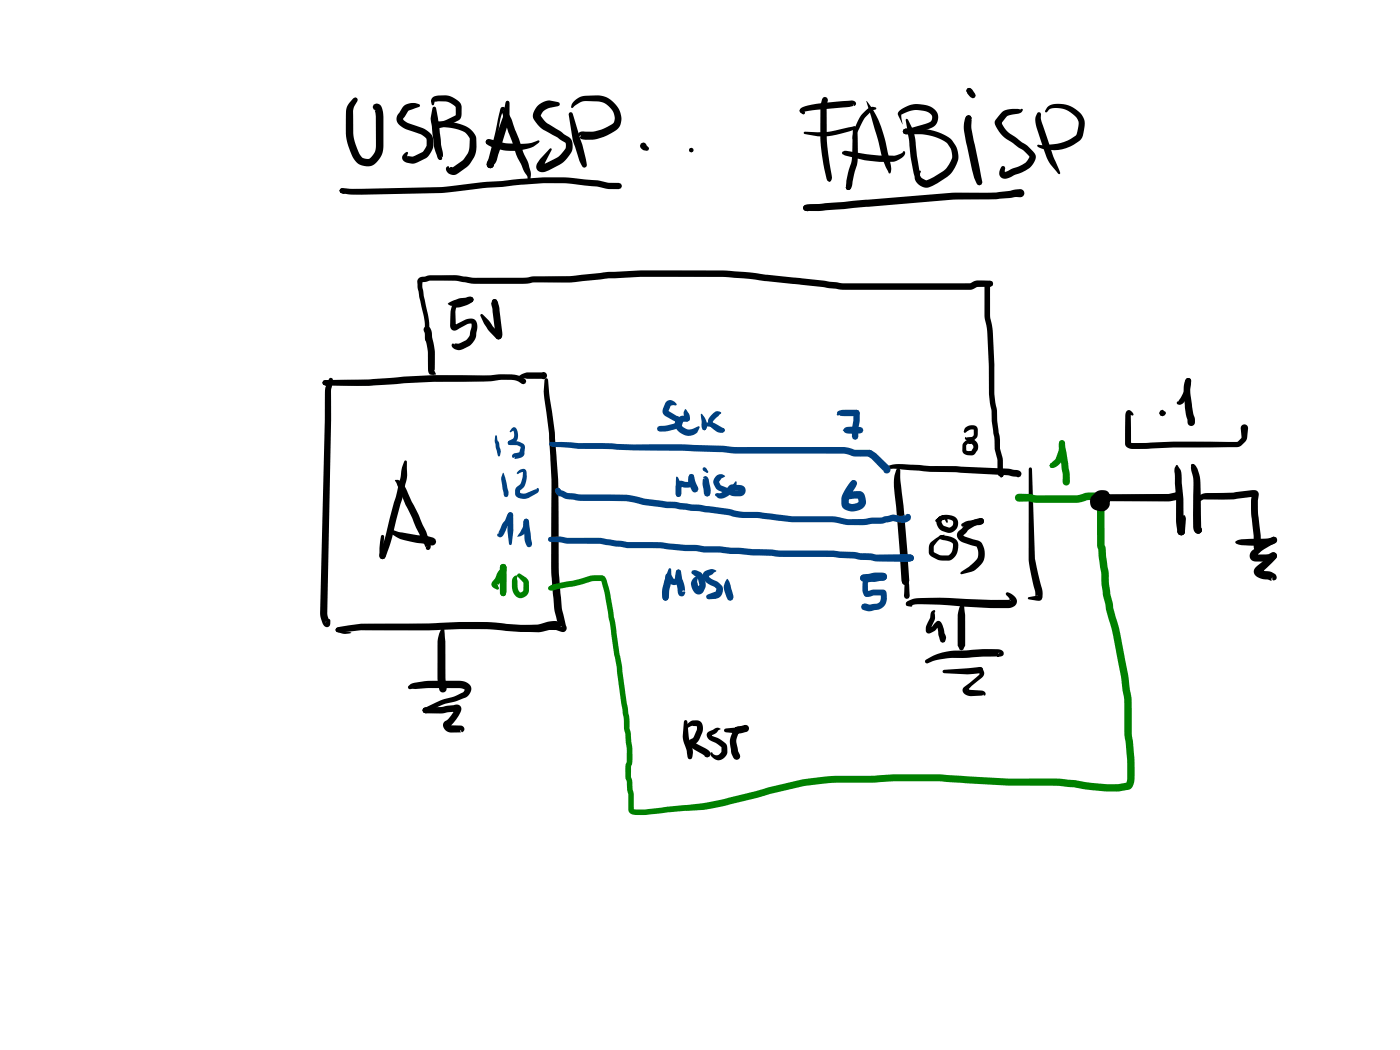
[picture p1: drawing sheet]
<svg xmlns="http://www.w3.org/2000/svg" width="285mm" height="214mm" viewBox="0 0 285 214" stroke-linecap="round" stroke-linejoin="round" font-family="sans-serif">
<g fill="#000">
<path d="M90.9 38.2l.2-.2 .1 .2-.1 .1z" fill-rule="evenodd"/>
<path d="M140.4 30.2l.4-.1 .3 .5-.3 .4-.4-.1-.1-.3z" fill-rule="evenodd"/>
<path d="M203.8 96.1l.4 .2 .2 .4-.2 .4-.4 .1-.2-.2v-.7z" fill-rule="evenodd"/>
<path d="M203.4 96.4l.4-.3 .4 .2 .2 .4-.2 .4-.4 .1-.4-.3z" fill-rule="evenodd"/>
<circle cx="140.8" cy="30.6" r=".47"/>
<circle cx="203.6" cy="96.7" r=".35"/>
</g>
<g fill="#000">
<path d="M197 18l.3-.1 .4 .2 .2 .8-.1 .3a.75 .75 0 0 1-.8-.3 .75 .75 0 0 1 0-.9zM196.9 18.1l.4-.2 .4 .2 .8 1 .2 .3-.2 .5-.4 .1a2.25 2.25 0 0 1-1.2-1.2l.1 .1-.2-.4zM69.2 38.5l.5-.2 3.9 .1 16.2-.3 8.4-1 12.3-1a56.2 56.2 0 0 1 10.1 .6l1.3 .1a9.9 9.9 0 0 0 4.1 .4l.4 .2 .2 .5-.2 .4-.4 .2a10.4 10.4 0 0 1-4.3-.5l-1.2-.1a46.5 46.5 0 0 0-9.9-.6l-12.2 1-8.5 1-18.3 .3-2.3-.4-.2-.4zM69.3 38.5l.3-.1 .6 .2 .2 .4-.1 .4-.3 .1-.7-.3-.2-.4zM71.9 20l.4-.2 .4 .2 .1 .3-.8 1.8-.1 2.3a11.1 11.1 0 0 0 1.7 7.6 1.94 1.94 0 0 0 1.6 .3 3.2 3.2 0 0 0 1.3-3v-5.6l-.3-1.3 .3 .1-.4-.2-.2-.5 .2-.5 .5-.2a1.18 1.18 0 0 1 1.2 1l.3 1.6v4.8a4.8 4.8 0 0 1-2.5 5.3 3.3 3.3 0 0 1-4-2.4 12.8 12.8 0 0 1-1.2-7v-.9a3.4 3.4 0 0 1 .8-2.6zM82.2 21.6l.5-.3a3.3 3.3 0 0 1 2.7 0v.4l-2.2 .8-1.1 1.8 .9 .7 3.4 1.3a2.9 2.9 0 0 1 1.8 3.4 4.5 4.5 0 0 1-1.3 2.4l-2.4 1.2-1.6-.2a1.08 1.08 0 0 1-1-1.1 1.08 1.08 0 0 1 1.1-1l-.1 1v-.2l1.2 .1 2-1 .8-1.2-.1-1.3-.3-.5-.8-.6-2.4-.8a2.91 2.91 0 0 1-2.6-2.4l.3-.7zM88 19.9l1-.4 1.6-.1a3.7 3.7 0 0 1 3.4 2.3v1.7a1.28 1.28 0 0 1-.9 1.2 10.3 10.3 0 0 1-4 1.5l-.8-.2-.2-.5 .1-.4 .5-.2 .5 .3-.2-.2h.3a11.3 11.3 0 0 0 3.5-1.4v-1.6l-.5-.5-1.2-.7-1.8-.1-.8 .1-.2 .7-.2 .1-.1-.1-.2-.7zM88.2 25l.2-.2a10.4 10.4 0 0 1 7.6 1.7l.7 .9 .3 .7a6.2 6.2 0 0 1-1.3 5.2l-.5 .6-1.9 1.4a1.5 1.5 0 0 1-1.6 .2 1.5 1.5 0 0 1-.9-1.3l.4-.4 .2 .1 .1 .3 .3-.2 .5 .1h-.1l2.2-1.7 1.1-1.7 .2-2.4a3.2 3.2 0 0 0-2.4-1.9 12.7 12.7 0 0 0-4.4-.5l-.7-.1-.1-.4zM88.1 21.8l.3-.1 .3 .1 .1 .3 .6 3.4 .4 4.1a3.7 3.7 0 0 1 .3 2.4l-.2-.1 .1 .3a.56 .56 0 0 1-.7 .3 .56 .56 0 0 1-.3-.7l-.1-.2a10.1 10.1 0 0 1-.8-4l-.4-3.5zM89.4 31.9l.3-.1-.2 .1 .4 .1 .1 .2-.1 .3-.2 .1-.3-.1-.1-.3zM102 21.9a.79 .79 0 0 1 1.2 .6l.9 1.7 1.6 4.1a20 20 0 0 0 1.8 4.9l.1 .3a5 5 0 0 1 .4 3.2l-.1 .2h-.3l-.2-1-.7-.9-.5-1.3a15.7 15.7 0 0 1-1.9-4.9l-.8-1.9-1.4-4.3 .5-.1a2.02 2.02 0 0 0-.7 1.5l-1.3 9.4a.74 .74 0 0 1-.8 .8 .74 .74 0 0 1-.6-1zM99 28.5l.6-.2a17.1 17.1 0 0 0 8.7 .8l1.3-.5 .3 .2-.2 .2a7.5 7.5 0 0 1-4.1 1.7 11.2 11.2 0 0 1-6.3-1.2l-.3-.2-.1-.4z"/>
<path d="M99 28.5l.4-.2 .5 .2-.1-.1 .4 .7a.74 .74 0 0 1-.7 .3 .74 .74 0 0 1-.6-.5zM103.1 20.6l.2-.1 .3 .1 .1 .3v3.3l-2.5 8.4-.6 .9a.73 .73 0 0 1-.8 .8 .89 .89 0 0 1-.7-.8l.1-.6 .5-.7 2.7-8.3-.1 .2zM109.6 21.4l1.1-.7 1-.2 2.2 .4 .1 .3-.1 .3-2 .5a2.35 2.35 0 0 0-1.8 1.6l-.1-.1 .2 .2a5.1 5.1 0 0 0 2.3 2.1l3.3 2.1a2.64 2.64 0 0 1 .1 3.7l-.9 1.1-.7 .6-3.2 1.7a1.25 1.25 0 0 1-1.5-.3 1.25 1.25 0 0 1-.2-1.4l.5-.9 2.2-2.2 .2 .3-1.7 3.5-.2-.5 2.8-1.3a5.7 5.7 0 0 0 1.9-2v-1.1l-2.4-1.5a9.2 9.2 0 0 1-3.3-2.2 2.11 2.11 0 0 1-.8-2.4l.5-1zM117 20.5a4.1 4.1 0 0 1 3.5-1 5.4 5.4 0 0 1 3.4 .5 4.6 4.6 0 0 1 2.3 5.7 4.7 4.7 0 0 1-2.6 1.9l-.7 .3a7.8 7.8 0 0 1-4.5 .4l-.4-.2 .2-.5-.2 .1a.5 .5 0 0 1-.3-.6 .5 .5 0 0 1 .6-.3h.1a8.5 8.5 0 0 0 6.2-1.5l.2-.2a2.43 2.43 0 0 0-.6-3.2l-.8-.7-.8-.4-2.8-.2a4.1 4.1 0 0 0-3.3 1.4l-.2-.1a1.5 1.5 0 0 1 .7-1.4zM115.9 23l.3-.2 .4 .4 2 6.3 .9 4-.2 .5-.3 .1-.5-.3-.5-1-1.4-4.3-.8-5.2zM130.5 29.2l.5-.2 .3 .1 .8 .9-.1 .6-.3 .1-.6-.1-.5-.3-.3-.6zM163 22.1l.9-.5a48.1 48.1 0 0 1 8.9-1.1h.6a.63 .63 0 0 1 .8 .3 .63 .63 0 0 1-.2 .8l-.3-.4-.1 .4-.7 .2-7.4 .6-1.9 .3-.4 .3-.3-.1-.1-.4zM162.9 22.2l.3-.1 .3 .1 .4 .8-.1 .2a.79 .79 0 0 1-1-.6zM163.7 26.9h2.8a18.5 18.5 0 0 0 6.2-1l.6-.1a.77 .77 0 0 1 .9 0 .77 .77 0 0 1 .4 .8l.1 4.8a10.3 10.3 0 0 1-.8 4.1l-.3 1.6a1.37 1.37 0 0 1-.9 1.6l-.3-.2-.2-.3 .4-2.9a11 11 0 0 0 .9-3.9l.1-4.8 .1-.3h.2a17.6 17.6 0 0 1-7.4 1.4l-2.7-.4-.2-.2zM167.6 19.9l.4-.2 .4 .2 .2 .4-.2 1a55.2 55.2 0 0 0 1 15v.1l-.2-.1v.6l-.3 .1-.5-.4a41.2 41.2 0 0 1-1.4-13.7 5.7 5.7 0 0 1 .6-3zM168.6 36.3l.1-.1v.1l.5-.1v.5l-.2 .2-.4-.1zM171.5 30.9l.8-.2 3.9 .7 2.9 .3h2.9l1.7-.6a.3 .3 0 0 1 .3-.3 .3 .3 0 0 1 .3 .2 1.29 1.29 0 0 1-.8 1.2l-1.6 .7-2.9 .1-1.7-.2-1.3-.2-3.9-.9-.6-.3-.1-.3z"/>
<path d="M172.8 35.8h.3l.1 .2v2.2l-.1 .3-.4 .2-.3-.2-.2-.3zM176.4 20.6a18.3 18.3 0 0 1 4 8.7l.7 3.1a4.4 4.4 0 0 1 .3 2.7l-.3 .2-.3-.4a19.3 19.3 0 0 1-2-6.4zM175.7 23.1l.5-.5a1.52 1.52 0 0 1 2.2-.5v.1l-.8 .3a8.4 8.4 0 0 0-2.9 4.3l-.7 1.6h-.4v-.2a10.4 10.4 0 0 1 2.1-5.1zM183.1 22.6a5.7 5.7 0 0 1 7.5 0 2.33 2.33 0 0 1-1.4 3.6l-4.4 1.1a.69 .69 0 0 1-.8-.2 .69 .69 0 0 1 0-.7l2.8-.7a5.9 5.9 0 0 0 2.7-1l.3-.8-.2-.6a5.4 5.4 0 0 0-6 0l-.1 .7 .3 1.3-.8-1.5a.8 .8 0 0 1 .1-1.2zM184 26.4a3.3 3.3 0 0 1 2.1-.2 11.4 11.4 0 0 1 7.6 2.2 4.8 4.8 0 0 1 0 6.8 12 12 0 0 1-4.5 2.9 2.37 2.37 0 0 1-2.9-2.2l.1-.4a1.22 1.22 0 0 1 1-.7l.1 .1a.97 .97 0 0 0 .6 1.6l.6 .2a14.8 14.8 0 0 0 3.8-2.2l.1-.2a3.8 3.8 0 0 0 1.3-2.3v-.2a3.8 3.8 0 0 0-3.1-3.8 14.3 14.3 0 0 0-6.4-.7l-.4-.1-.2-.4zM184.5 24.2h.1l.3 .1 .8 1.6a9.4 9.4 0 0 1 .8 3.5l.8 6.2-.1 .6a.92 .92 0 0 1-1.2-1l-.6-3.3-.3-3.2zM185.6 31.4h.2l.2 .1 .9 3.5 .4 .9-.1 .3-.3 .2-.3-.2-.2-.3 .1-.7-.9-3.6zM196.8 23.6l.4-.2a.7 .7 0 0 1 .6 .9 .7 .7 0 0 1-.9 .5l-.3-.7zM196.8 23.6l.4-.2 .4 .2 .2 .5-.2 .4 .2-.3a11.5 11.5 0 0 0 .7 5.3l1.5 7.6-.2 .5-.4 .1-.4-.1a5.5 5.5 0 0 1-1.1-3.1l-1.1-5.2a9.9 9.9 0 0 1-.4-5zM204.1 22.8l.5-.3 .8-.2 2.8-.1a.9 .9 0 0 1-.9 1l-2.1 .4-1.5 1.7 .2-.4a5.7 5.7 0 0 0 1.8 2.3l2.5 1.9a6.6 6.6 0 0 1 2.7 2.7 3.5 3.5 0 0 1-1.4 2.5l-1.4 .8-1.6 .6a2.47 2.47 0 0 1-2.6 .5 1.55 1.55 0 0 1 .3-2.4l.3 .1 .2 .3-.1 .7 .1 .3-.2-.2 1.4-.6a6.1 6.1 0 0 0 3.2-1.6l.5-.9-1.2-1.3-2-1.3a7.4 7.4 0 0 1-3.9-4.1v-.2a2.78 2.78 0 0 1 1.2-1.8zM211.3 22.9l.2-.1 .3 .2 .2 .4a3.6 3.6 0 0 0 .3 2.1l.4 1.2a59.8 59.8 0 0 0 3.2 8.5l-.3 .3-.2-.2-1.8-2.2a46.2 46.2 0 0 1-2.8-8.6l.1-.8zM213.3 21.8a5.2 5.2 0 0 1 6.3 .9 3.3 3.3 0 0 1 1.1 3.6 3.6 3.6 0 0 1-.6 2 8.5 8.5 0 0 1-5.5 2.3l-2.2-.3-.9-.3-.3-.3 .2-.2 1.1 .1a10.7 10.7 0 0 0 5.8-1.5l.9-.7 .4-1.8a2.33 2.33 0 0 0-1.3-2.5 4.4 4.4 0 0 0-4.7-.8l-.4 .5h-.4v-.2z"/>
<path d="M163.7 41.9l.7-.3 2.5-.1 27-2.3h3a36.7 36.7 0 0 0 9-.4l1-.2a1.58 1.58 0 0 1 1.4 .1 .83 .83 0 0 1 .2 1 .83 .83 0 0 1-.8 .5l-1-.1-.7 .2a82.2 82.2 0 0 1-10.8 .3l-21.4 1.7a54.9 54.9 0 0 1-9.5 .6l.2-.1-.4 .1-.4-.2-.2-.4zM163.7 41.9l.4-.1 .4 .2-.1-.1 .5 .4-.1 .6-.3 .1-.8-.3-.2-.3zM200.8 57.6l.8-.4 .4 .1 .2 .5-.1 .3-.6 .3 .1-.1v6.1l.5 3a130.3 130.3 0 0 1 .4 12.8l.1 1.7a10.5 10.5 0 0 1 .4 3.8l.4 2.7a7 7 0 0 1 .2 2.9l.6 2.4v2.7l-.2 .4-.4 .1-.4-.1-.1-.4-.1-3.1a9.6 9.6 0 0 1-.6-4.3l-.5-3.2a10.2 10.2 0 0 0-.4-3.7l-.1-1.9-.1-5.9-.3-6.8-.5-3-.1-6.3zM65.8 77.5l.4-.1 2.4-.1a99 99 0 0 0 13.6-.6 199.8 199.8 0 0 1 17.6-.3h.3a17.4 17.4 0 0 1 5.1 0l.8 .2a1.49 1.49 0 0 1 1.1 1l-.1 .5-.4 .1-1.4-.7-1.1-.2h-2l-3.6 .4a218.9 218.9 0 0 0-23.4 .9l-8.6-.1a.74 .74 0 0 1-.9-.6zM65.8 77.5l.4-.1 .4 .1 .5 1-.4 .2-.9-.4-.2-.4zM67.1 77l.3-.1 .3 .1 .1 .4-.4 2.3v5.8l-.8 39.4 .4 1.7a.47 .47 0 0 0-.7 .1l.4-.6h.5a1.01 1.01 0 0 1-.8 1.6 2.03 2.03 0 0 1-1.1-1.8l-.1-1.1 1-45.1 .1-.9zM85.3 56.6l.4-.2 1-.1a5 5 0 0 1 2.5-.3h3.8l3.6 .6 11-.1a12.5 12.5 0 0 1 4.2-.2 63.3 63.3 0 0 0 10.6-.7l1.3-.2 6.7-.3h17.4l4.9 .4 18.9 2.2h25.9l1.2-.6h1.3a2.89 2.89 0 0 1 2 .2l.2 .5a.96 .96 0 0 1-1.1 .6h-2.1l-1.5 .6h-26l-18.9-2.2-5.3-.4h-16.9l-6.5 .3-5.3 .5a29.4 29.4 0 0 1-6.8 .3 10.2 10.2 0 0 0-3.9 .2l-1.5 .1h-7a14.4 14.4 0 0 1-4.9-.3l-1.8-.3-2.8-.1a6 6 0 0 0-2.9 .2l-1 .1v-.1v1.2l.3 1.8 .7 3.1a16 16 0 0 1 .4 5.7l-.2 .1 .4 .3-.4 .2a.68 .68 0 0 1-.7-.9 20.2 20.2 0 0 0-.9-7.6l-.4-2a3.9 3.9 0 0 1 0-2.4zM86.4 66.6a.97 .97 0 0 1 1.5 .8l.3 2a16.6 16.6 0 0 1 .3 5.8l-.1 .2 .4 .7-.1 .1a1.11 1.11 0 0 1-1.4-.3l-.2-.7a17.4 17.4 0 0 0-.2-5.1l-.4-2.3-.3-.7zM91.3 61.7l2.1-.9 1.5-.2a.96 .96 0 0 1 1.5 .4l-.2 .4-.4 .2-.3-.1 .2 .1-1.9 .3a2.33 2.33 0 0 1-2.6 0zM92.3 62l.4-.3 2-.5 1.1-.7 .4 .1 .2 .6a4.8 4.8 0 0 1-3.5 1.4l-.2 .9 .1 2.8-.3-.1 2.3-1.1a1.55 1.55 0 0 1 2.2 .5 7 7 0 0 1-.1 3.1l-1 1.5-1.6 .9a1.52 1.52 0 0 1-2.3-.9l.2-.3 .3 .3 .2-.3h.8l1.5-.8 .7-.9 .3-2.3-.8 .1-1.7 .9a1.03 1.03 0 0 1-.9 .4 1.03 1.03 0 0 1-.9-.6v-3.3l.3-.9zM97.9 64h.4l1.4 1.4 .8 1.2 1.4 1.4-.4-.2 .5 .2 .2 .5-.2 .4-.5 .2-.4-.1-1.7-1.8-.9-1.3-.7-1.6zM100.4 61l.6 .1 .2 .3-.3 .5 .1-.2-.4 .3-.2-.1-.1-.5z"/>
<path d="M100.3 61l.4-.1a1.72 1.72 0 0 1 .9 1.6l.6 4.8a1.6 1.6 0 0 1-.4 1.7l-.3 .1-.5-.2-.1-.4 .3-.6-.3 .4-.9-6.6zM105.6 76.6a3.9 3.9 0 0 1 3.2-.8h1.5a.74 .74 0 0 1 1.1 .7 .74 .74 0 0 1-1.1 .6h-3l-1.6-.1-.2-.2zM111 77.1l.2-.1 .3 .1 .1 .3 .3 3.6a144.6 144.6 0 0 1 1.8 23.8v2.9a103.9 103.9 0 0 0 .7 15.9l.8 3.7a.84 .84 0 0 1 0 1.1 .84 .84 0 0 1-1 .2l-1.3-.4-.1-.3 .2-.2 1.4-.1a.45 .45 0 0 0-.4 .2 .45 .45 0 0 0 0 .5l-.3-.5-.8-3.5-.3-3.4-.4-4.2v-9a168.7 168.7 0 0 0-.4-19.5l-.8-5.7a14.6 14.6 0 0 1-.1-5.1zM80.4 97.8a1.44 1.44 0 0 1 1.9 1l2.9 6 2 4.6a2.43 2.43 0 0 1 .3 2.4l-.4 .2-.3-.1-.1-.3 .3-.4-.4 .2-.8-1.4zM82.4 93.8h.4l.1 .2v2a20.3 20.3 0 0 1-1.4 6.6l-.8 3.3a41 41 0 0 1-2.1 7.4l-.3 .4-.4 .2-.5-.2-.2-.7 .4-1.1a34.5 34.5 0 0 0 1.7-6.3l1.3-4.5 .9-3.8 .4-2.2zM180.6 95l.2-.1a10.7 10.7 0 0 1 5.1-.3l3.5 .3h5.2l10.7 .5 1.8 .3a.94 .94 0 0 1 .9 .8l-.2 .5-.5 .2-2.1-.4-10.6-.7h-5.3l-7.2-.7-1.3 .1-.2-.1zM182.6 95.5l.3-.1 .3 .1 .1 .3v1.9l.7 5.3 1.1 15.2a.79 .79 0 0 1-.7 .9 .79 .79 0 0 1-.8-.8l-.3-5.1-1.1-12.2a9.7 9.7 0 0 1 .4-5.5zM209.6 95.3l.2-.1 .3 .3 .6 18.4 1.4 5.7a3.9 3.9 0 0 1 0 2.5l-.7 .2-1.9-.3-.2-.2 .2-.2 1.8-.4-.3 .1-.2 .3v-1.2l-.8-3.3-.6-3zM77.7 109h.4l.1 .3a7 7 0 0 0 .3 3.8l-.1-.3 .1 .4-.1 .5-.5 .2a.59 .59 0 0 1-.6-.6v-1.7zM79.1 107.8l.3-.1 1.7 .6 3.8 .7 2.1 .1 1.2 .4 .4 .3 .2 .5a.82 .82 0 0 1-1 .7l-1.1-.3a20.3 20.3 0 0 1-5.7-1.2l-1.8-1.1-.2-.3zM184.3 116.4l.4 .1 .1 .2 .3 1.7-.3 .5-.5 .2a.72 .72 0 0 1-.7-.7zM184.5 117.6h.3l.3 1.4 .1 1.9a.8 .8 0 0 1-.6 1.1 1.02 1.02 0 0 1-.5-1.5l.1-1.5z"/>
<path d="M189.6 110.4l1.2-.9a2.12 2.12 0 0 1 1.5-.6l-1.3 1.2-.8 1-.1 1.3 1.4 .7h1.6l.4-.3 .4-.7 .1-1.4-.4-.3-1.2-.4a1.3 1.3 0 0 1-1.3-.6l.1-.3 .3-.1 .5 .1a3.3 3.3 0 0 1 2.9 1.1 3.1 3.1 0 0 1-1.4 3.9 4.5 4.5 0 0 1-4.1-1 2.11 2.11 0 0 1-.2-1.9zM190.5 105.8l1.1-.8 1.2-.2a2.37 2.37 0 0 1 2 .8 1.88 1.88 0 0 1-.1 2.1 1.88 1.88 0 0 1-1.9 .7 2.32 2.32 0 0 1-2.2-2.2 1.17 1.17 0 0 1 1-1.2 1.17 1.17 0 0 1 1.3 .7l.1 .6-.2 .2-.5-.7-.5 .1-.1 .3 .5 .9 1.2 .3a.94 .94 0 0 0 .7-1.2l-.4-.3-1.2-.3-1.9 .6-.2-.2zM195.8 106.7l1.1-.6 2.4-.4-.2 .2 .3-.3 .3-.1 .5 .2 .1 .4-.1 .4-.4 .3-2.1 .4h-1.7l-.2-.1zM195.2 108.1l.7-.5a6.6 6.6 0 0 1 3.4-2.1h.5l.4 .2 .1 .4-.1 .4-1.4 .4-1 .6-.7 .5-1.1 1.1 .1-.2 .4 .4 2.8 .8a3.3 3.3 0 0 1 1 3.9 4.5 4.5 0 0 1-2.5 2.4l-2 .5-.3-.2 2.8-2.2 .8-1.1a3.1 3.1 0 0 0-.3-2.2l-2.5-.7a1.51 1.51 0 0 1-1.1-2.4zM68.4 127.9l.9-.3 4.1-.6h3.9a185.5 185.5 0 0 0 16.3-.4l5.6 .1 7.3 .5a11.3 11.3 0 0 0 5.4-.7h.4a1.38 1.38 0 0 1 1.5 .5 .92 .92 0 0 1-.8 1.3 6 6 0 0 0-3 .4h-4a90.7 90.7 0 0 0-18.7-.4h-13.7l-4.6 .5-.5-.2-.2-.4zM68.5 127.9l.6-.1 .9 .7 1.5 .3a3.1 3.1 0 0 1-3.1-.3l-.1-.3zM83.1 139.7l.5-.4 .6-.3a47.9 47.9 0 0 1 10-.3 1.67 1.67 0 0 1 1.7 2.1l-.4 .7-.5 .4-2.3 .9a11.9 11.9 0 0 0-5.5 2.3l-.6 .1-.4-.1-.2-.5 .2-.4 .7-.3a18.5 18.5 0 0 1 5.7-2.1l1.7-.8 .3-.7v.1l-1-.3h-6.2l-4 .2-.2-.1zM90 127.7l.4 .1v.1l.3 3.6a60.3 60.3 0 0 0 .2 8.6 .79 .79 0 0 1-.8 .9 .79 .79 0 0 1-.7-1l-.3-1.9v-5.6a7.8 7.8 0 0 1 .9-4.8zM111.4 127l1.5-.5a.92 .92 0 0 1 1 .7 .92 .92 0 0 1-.8 1.1l-1.1-.1a.74 .74 0 0 1-.8-.7zM184.6 122.6a4.8 4.8 0 0 1 3-.8l5.5-.1 8.6 .4h3.6l.4-.1v.4a.96 .96 0 0 0-.6-1l-.3-.5 .1-.2a1.89 1.89 0 0 1 1.8 .9 1.43 1.43 0 0 1 0 1.6 1.43 1.43 0 0 1-1.4 .6h-.4a105.6 105.6 0 0 1-13.6-.7l-4.7-.1-1.4 .3 .1-.2-.4 .3-.3-.1-.2-.3zM184.6 122.7l.3-.2 .2 .1 .7 .7-.1 .2-1.1-.2-.2-.3zM188.4 134.5a12.6 12.6 0 0 1 8.3-2.1l3.4-.2h3.3a.78 .78 0 0 1 .9 .8 .78 .78 0 0 1-1 .7h-.3v-.2l.5-.6a.43 .43 0 0 0-.1 .7l-6.6 .3a17.5 17.5 0 0 0-7.9 1.1h-.5z"/>
<path d="M192 136.5l7.6-.7 .4 .2 .2 .4-.2 .5-.4 .2-2.7 .2-4.7-.2-.2-.1zM195.9 122.7l.1-.2 .2 .2a33.5 33.5 0 0 1 .3 7v1.8l-.4 .8-.4 .1-.3-.1-.4-.8v-4.8a5.8 5.8 0 0 1 .9-4zM199.1 136l.5-.2a1.4 1.4 0 0 1 .8 1.5l-.4 .6-2.1 1.7-1 1 .1-.3 .6 .2 2.4 .1a.59 .59 0 0 1 .6 .3 .59 .59 0 0 1-.2 .7l-.2-.2-.2 .2-2.3 .1a1.49 1.49 0 0 1-1.7-1.4l.3-.4 3.1-2.5 .1-.3-.5-.3-.1-.4zM86.2 144.2l.4-.2h3.2l2.5-.4a1.04 1.04 0 0 1 1.4 .1 1.04 1.04 0 0 1 0 1.4 6.9 6.9 0 0 1-2.3 2.9l.2-.5 .2 .2h2.1a.65 .65 0 0 1 .7 .7 .65 .65 0 0 1-.6 .6l-.2-.3 .1 .4h-2.1a1.5 1.5 0 0 1-1.4-2.1l.4-.2a4.6 4.6 0 0 0 1.8-2.5l.4 .5-3.2 .5-3.1-.1-.5-.1-.2-.5z"/>
<circle cx="69.6" cy="38.8" r=".49"/>
<circle cx="88.7" cy="25.4" r=".6"/>
<circle cx="99.8" cy="33.5" r=".73"/>
<circle cx="168.8" cy="36.5" r=".42"/>
<circle cx="172.7" cy="38.2" r=".53"/>
<circle cx="186.9" cy="35.9" r=".51"/>
<circle cx="164.1" cy="42.3" r=".58"/>
<circle cx="95.8" cy="61" r=".57"/>
<circle cx="100.7" cy="61.5" r=".56"/>
<circle cx="199.7" cy="106.1" r=".62"/>
</g>
<g fill="#008000">
<path d="M102 115l.5-.2 .4 .2 .2 .5v.6l-1.2 2.4-.6 .7-.1-.3 .4 .9-.1 .2a1.27 1.27 0 0 1-1.2-.5 .86 .86 0 0 1 .1-1.3l.4-.4 .5-1.3 .5-.5z"/>
<path d="M101.9 115.1l.4-.3 .2 .7-.2-.7 .6 .2 .2 .5-.1 .4-.4 .2-.1-.6 .1 .6-.6-.1-.2-.5z"/>
<path d="M102 115l.5-.2 .4 .2 .2 .5v5.3l-.1-.3 .1 .3-.2 .4-.4 .2-.3-.1-.4-.5v-5.3z"/>
<path d="M102.1 120.5l.3-.2v.2a.37 .37 0 0 1 .5 0 .37 .37 0 0 1-.1 .6l-.3 .3-.4-.2-.2-.4z"/>
<path d="M104.6 117.4l.8-.3-.1 .7 .1 1.6a1.07 1.07 0 0 0 .6 1.2l.5-.4 .1-1.5-1.2-1.3-.1-.3 .1-.2 .3-.2 1.4 .9 .4 .5 .2 .5v1.6a1.69 1.69 0 0 1-1.7 1.6 1.69 1.69 0 0 1-1.7-1.6v-.3a3.4 3.4 0 0 1 .2-2.3z"/>
<path d="M111.8 119.4l.5-.1 .6 .8-.2 .1h-.8l-.3-.4z"/>
<path d="M111.7 119.5l1.1-.6 3.9-.7 3.5-1 2.1-.1a.87 .87 0 0 1 .9 .6 1.02 1.02 0 0 1-1.2 .6l-1.5 .1-3.5 1-4.6 .8-.6-.1-.2-.3z"/>
<path d="M122.2 117.3l.4-.1 .7 .4 .7 2.4 1.4 7.4 .7 5.7 .6 2.5 .9 7.5 .5 3.1 .1 2.1 .2 1 .4 3v2.8l-.3 .9v2.3l-.1-.2 .3 .9 .1 1.7 .2 1 .1 3.1-.1-.1 2.3 .1 3.7-.4a86.6 86.6 0 0 0 21.4-4.1l8-1.8a85.5 85.5 0 0 1 13.8-.6 120.7 120.7 0 0 1 13.4-.2l5.3 .4a184.6 184.6 0 0 0 18.8 .4l9.6 1.2h2.3l1.9-.4-.2 .2 .2-.9v-2.8l-.6-6.3v-7.1l-.6-4.5-1.7-8.5-1.4-5.3-.1-1-.5-1.8-.3-2.4-.1-2.2-.5-3.1-.1-1.8 .1 .1-.3-.9v-9.3l.1 .2-2-.1-2.2 .6h-8.2l-1.6-.3h-2.1a.81 .81 0 0 1-.8-.8 .81 .81 0 0 1 .8-.8l2.4 .1 1.3 .3 8.2-.1 2-.5h2.1a1.44 1.44 0 0 1 1.5 1.4v9.3v-.1l.2 .8 .4 3.6a11.3 11.3 0 0 1 .3 3.7l.8 4.7 1.3 4.4 1.8 9.5 .7 4.8v7l.6 5.3a16 16 0 0 1-.1 4.8l-.4 .8-.6 .5-2.2 .3-2.5 .1-9.6-1.2h-10.4l-13.9-.9a102.3 102.3 0 0 0-13.3 .2l-2 .1a57.7 57.7 0 0 0-12.3 .6l-7 1.7-9 2.4-3.9 .7-7.7 .6-4.5 .5h-2.2l-1-.2-.5-.7v-3.3l-.2-.9-.1-1.7-.3-.6v-1.4a2.69 2.69 0 0 1 .2-1.8l.1-2.7-.3-3.3a6.6 6.6 0 0 1-.3-3l-2.8-19.4-1.2-6.4-.5-2.1-.4-.7z"/>
<path d="M213.9 94.3l.3-.1 .2 .1 .2 .4-.1 .4-.3 .2-.3-.1-.2-.4z"/>
<path d="M213.8 94.4l.4-.1a.48 .48 0 0 1 .5 .5l-.2 .3-.3 .2-.3-.1-.2-.4z"/>
<path d="M215.8 89.8l.4-.2a1.13 1.13 0 0 1 .6 1.5 4.8 4.8 0 0 1-1.8 4l-.5 .2a.62 .62 0 0 1-.8-.5l.1-.4 .4-.1h-.1l.8-.8 .2-.6a4.6 4.6 0 0 0 .5-2.7z"/>
<path d="M215.8 89.8l.4-.2 .5 .2 .1 .4 1 6v1.9a.74 .74 0 0 1-.7 .8 .74 .74 0 0 1-.7-.8v-1.6l-.6-4a4.2 4.2 0 0 1 0-2.7z"/>
<circle cx="102.4" cy="120.8" r=".59"/>
</g>
<path d="M196.5 87.1a1.55 1.55 0 0 1 2.5 .1l.1 1.1a1.37 1.37 0 0 1-1.3 1.4l-1-.1a.32 .32 0 0 1-.3-.3 .32 .32 0 0 1 .2-.3l.1 .2 .1-.1 1.1-.2 .2-.3v-1.1a1.89 1.89 0 0 0-1.7 .6 .63 .63 0 0 1 0-1zM196.3 90l.7-.4 1.1 .1 .3 .4 .1 .5-.6-.4-.8 .1-.4 .4v1l1.1 .1 .4-.6a.69 .69 0 0 0-.4-.8h.2l-.8-.1-.1-.2 .6-.6a1.41 1.41 0 0 1 1.4 2 1.58 1.58 0 0 1-1.7 1.2 1.19 1.19 0 0 1-1.5-1.3l.1-.9zM189.7 124.5l.5-.3 .2 .1-.1 .7a2.69 2.69 0 0 1-.5 2.2l-.3 .7 .1 .5a.44 .44 0 0 0-.6-.5l.8-.3 .5-.7a.82 .82 0 0 1 1-.5 .82 .82 0 0 1 .6 .9l.4 1.6a1.61 1.61 0 0 1 .1 1.8l-.5 .2a1.21 1.21 0 0 1-.7-1.1l-.5-2.5 .5-.1-.5 .8a2.22 2.22 0 0 1-1.9 .9 1.59 1.59 0 0 1-.2-1.4l.3-.7a3.2 3.2 0 0 0 .6-1.9zM139.4 147.9l1.3-1.1 1-.1a1.47 1.47 0 0 1 1.4 2l-.7 1.9a1.97 1.97 0 0 1-1.3 1l.3-.3-.1-.3 2.8 1.7 .6 .6-.2 .7-.5 .2-.5-.1-.2-.5 .1 .2-2.8-1.7a.91 .91 0 0 1 0-1.6l.7-.5 .6-1.4v-.7l-1.1-.1-1.2 .6-.3-.3zM139.3 146.7l.3-.1 .3 .1 .1 .3 .4 3.7a4.3 4.3 0 0 1 .4 3.8l-.3 .1-.4-.1-.1-.4a9.3 9.3 0 0 0-.9-3.4l-.1-.8zM144.1 149.1l1.7-.9h.4l.5 .2-.6 .5a2.29 2.29 0 0 1-1.4 .9l.1-.2 .3 .3a4.6 4.6 0 0 1 2.9 2l.1 1.2a1.75 1.75 0 0 1-1.6 1.7 1.75 1.75 0 0 1-1.9-1.4l.1-.2h.3a.98 .98 0 0 0 1 .6l.4-.2 .5-.5v-.9l-.9-.8-.8-.4a1.31 1.31 0 0 1-1.1-1.9zM147.5 148.4l4.2-.6a.51 .51 0 0 0-.4 .5 .51 .51 0 0 0 .5 .5l-1.3 .2-.1 .2a3.7 3.7 0 0 0-.2 3.4l.4 1.1a.73 .73 0 0 1-.3 .9 .73 .73 0 0 1-1-.3 8.7 8.7 0 0 1-.6-4.1l.1-.2a3.2 3.2 0 0 1 1.1-2l1-.2a1.02 1.02 0 0 1 1.6 .4 .76 .76 0 0 1-.7 .9l-1.3 .2-2.7-.2-.3-.1-.1-.3z" fill="#000"/>
<g fill="#004080">
<path d="M103.6 104.4l.3-.1 .4 .1 .1 .7-2 4a.65 .65 0 0 1-.7 .3 .65 .65 0 0 1-.5-.5l.1-.2 .4-.2h-.2l.7-1.7 .6-.9z"/>
<path d="M103.5 104.4l.4-.1 .4 .1 .2 .4v1.4a15.7 15.7 0 0 1-.4 4.7h-.4a18.6 18.6 0 0 1-.4-5.5z"/>
<path d="M106.8 105.7l.3-.1 .4 .1a2.78 2.78 0 0 1-2.1 3.6l-.1-.1 .4-.5a3.5 3.5 0 0 0 .9-2.6z"/>
<path d="M106.8 105.7l.3-.1 .4 .1 .2 .5 .6 4.5-.2 .6-.4 .1-.4-.1-.5-1.3-.3-3z"/>
<path d="M102.4 96.3h.1l.4 .9 .6 3.1a.81 .81 0 0 1-.5 .9l-.3-.1-.1-.3-.5-2.7a2.19 2.19 0 0 1 .3-1.8z"/>
<path d="M105.5 95.9a.91 .91 0 0 1 1-.4 .91 .91 0 0 1 .7 .9 3.4 3.4 0 0 1-1.3 3.4v.6v-.1l.9 .2 2.4-.9 .1-.2a.44 .44 0 0 1 .4 .3 .44 .44 0 0 1-.1 .5l-2 1.2a2.01 2.01 0 0 1-2.7-.8l.1-1.1 .7-.7a3.4 3.4 0 0 0 .8-2.7l-1.1 .4-.2-.1z"/>
<path d="M100.8 88.8l.2-.2 .2 .2 .1 .8 .3 .5 .3 1.6-.1 1-.2 .2-.3-.2-.4-1.7-.2-1.1z"/>
<path d="M104.3 87.2l.4-.2a1.95 1.95 0 0 1 .7 2.4l-.6 .7-1 .5-.3-.1v-.6l.9-.5a1.41 1.41 0 0 0 .1-1.8h.2l-.7 .4-.2-.1z"/>
<path d="M103.5 89.9l.6-.1a3.4 3.4 0 0 1 2.5 .6l.3 .6-.1 1a1.03 1.03 0 0 1-.9 1.2l-1 .2h-.1v-.4l-.2 .2a.45 .45 0 0 1-.4-.5 .45 .45 0 0 1 .5-.4l1.1-.2-.1 .1 .4-1.2-.8-.4h-1.6l-.3-.4z"/>
<path d="M111.7 109.5l.6-.1 .5 .7-.1 .1-.8 .1-.3-.5z"/>
<path d="M111.7 109.5l.4-.2a8.7 8.7 0 0 1 3.5 .2h6.6l5.6 .9h6.7l5.1 .5 2.3 .1 1.5 .2h3.2l2.3 .3 8.2 .4 1.6 .2h11l4.2 .3 1.3 .2 2.1 .1 1.1 .2 7-.1 .6 .4 .1 .4-.2 .5-.7 .2 .2 .1-6.9-.1-1.2-.2-2-.1-1.5-.3-4.2-.3h-10.7l-1.8-.2-8.4-.4-2.2-.3h-3.3a11 11 0 0 0-3.7-.3l-5-.6h-4a17.6 17.6 0 0 1-4.9-.3l-3.4-.6h-3.8a13.4 13.4 0 0 1-4.6-.3h-1.4a.64 .64 0 0 1-.7-.9z"/>
<path d="M185 113.1l.4-.1 .5 .2 .2 .4-.3 .5-1-.1v-.4l.4-.5z"/>
<path d="M136.2 115.7l.4 .1 .1 .2v1.4l-.5 3.8a1.1 1.1 0 0 1-.7 1.1 1.1 1.1 0 0 1-.7-1.1 11 11 0 0 1 .8-3.9z"/>
<path d="M135.6 116.9a.81 .81 0 0 1 1.2 .4l.5 .6 .2-.6 .1-.8h.5h-.5l.2-.4 .3-.2 .4 .2 .2 .4h-.6h.6l-.2 1a1.31 1.31 0 0 1-1.6 1.6l-.6-.4-.5-.8-.1-.2h.3l.3-.1h-.1a7.3 7.3 0 0 0-.1 4.1l-.1 .4-.5 .2-.5-.2-.1-.4a3.5 3.5 0 0 0 .3-2.1l.2-2.3z"/>
<path d="M137.8 116.1l.3-.2 .4 .2 .2 .4 .2 1.4 .5 1.6 .1 .9a.29 .29 0 0 0-.3-.2 .29 .29 0 0 0-.3 .2 .36 .36 0 0 1 .5 .1 .36 .36 0 0 1 0 .5 .78 .78 0 0 1-1 .4 .78 .78 0 0 1-.4-1l-.6-2.8z"/>
<path d="M140.9 116.2l.9-.1 1 .5 .4 .7 .4 1.4a1.83 1.83 0 0 1-1.6 2.3 2.09 2.09 0 0 1-.7-3.4l.6-.4 .2 .2-.2 1.1 .5 1.2-.4 .1 .4-.7-.4-1.5-1.1-.7-.1-.4z"/>
<path d="M143.4 116.4l.4-.3a1.73 1.73 0 0 1 2.1 .2l-.5 .3a1.59 1.59 0 0 1-1.2 .7l.1-.2a1.14 1.14 0 0 0 1.1 1 3.3 3.3 0 0 1 1.8 1.5 1.87 1.87 0 0 1-1.5 2.3l-1.4 .1-.4-.1-.1-.4 .1-.3 .3-.2 1.5-.6 .2-.5 .1 .1-.6-.5-.5-.3a2.13 2.13 0 0 1-1.7-2.5z"/>
<path d="M147.9 118l.2-.2 .1 .2 .6 1.2 .5 2.3-.2 .6-.4 .2-.5-.2-.6-1.3a2.58 2.58 0 0 1 .3-2.8z"/>
<path d="M175.3 117.2a.75 .75 0 0 1 1.2 .2l-.3 .9-1-.3-.1-.3z"/>
<path d="M175.3 117.2l.7-.3 2.1-.3a4.3 4.3 0 0 1 2.3 .3 .89 .89 0 0 1 0 1 .89 .89 0 0 1-1 .4h-1.2l-1 .2a2.02 2.02 0 0 1-2-.5l-.1-.3z"/>
<path d="M176.1 117.7l.5-.2a1.08 1.08 0 0 1 1.1-.1l.4-.1 .5-.2a1.37 1.37 0 0 1 1.9 0 .92 .92 0 0 1-1.1 1.1l-1.4 .3-.9-.2 .1-.1-.6 .3 .2-.1-.1 1.7 .3 .8-.1 .4a.88 .88 0 0 1-1.3-.8v-1.8z"/>
<path d="M176 120.5l1.5-.4 .9-.1a2.47 2.47 0 0 1 1.9 .2l.2 .8 .1 1-.2 .7a2.44 2.44 0 0 1-2.5 1.6l-.7 .2-.7-.1-1-.3-.2-.5a1.04 1.04 0 0 1 1.6-.5l1.9-.3 .3-.3 .2-.5v-1.1l.5 .3h-1.9l-.7 .3a.99 .99 0 0 1-1.3-.6z"/>
<path d="M113.2 99.5l.6-.1 .7 .8-.1 .2h-1.1l-.3-.5z"/>
<path d="M113.2 99.5a.79 .79 0 0 1 1.1 .4l-.2-.1 1.5 .6 1.6 .1a8.5 8.5 0 0 0 3.3 .2h7.1l3.9 .9 4.3 .5 1.8 .1 3.3 .5 1.7 .1 5.9 .8 1.2 .3a17.4 17.4 0 0 0 4.8 .3l6.8 .9h5.5a16.4 16.4 0 0 1 5.9 .6h.7a11.9 11.9 0 0 0 3.8-.3h2.2l2.5-.6 1.4 .2h.5l.4-.3v.5l.2-.4 .4-.2a.86 .86 0 0 1 .6 .9 .86 .86 0 0 1-.8 .8l-.8 .2-2-.4h.1l-2.3 .5-2 .1a19.3 19.3 0 0 1-8.1-.4h-8.4l-7.2-.8a13 13 0 0 1-5.4-.5l-6.1-.9-1.7-.1-3.2-.5-1.9-.1-4.3-.5-3.8-.9h-7a9.5 9.5 0 0 1-3.7-.3l-1.4-.1-.9-.4a1.68 1.68 0 0 1-1.4-1.1z"/>
<path d="M184.6 104.8l.4-.1 .4 .2v.3l-.1 .5-.5 .1-.4-.1h.4l-.5-.4z"/>
<path d="M173.5 97.8l.3-.1 .5 .2 .2 .5-.1 .3-.9 .4-.3-1z"/>
<path d="M173.1 98.2l.7-.5 .5 .2 .2 .5-.2 .6-1.4 2.3-.1 1.2-.1-.1a1.86 1.86 0 0 0 1.9-.1l.2-.1-.2-.9 .4 .2-2.5 .2-.4-.2a.36 .36 0 0 1-.5 0 .36 .36 0 0 1 .1-.6l.3-.3a5.6 5.6 0 0 1 3.2-.6 1.87 1.87 0 0 1 1.1 2 2.12 2.12 0 0 1-2.3 2.1 2.15 2.15 0 0 1-2.7-1.4l.2-1.8 .6-1.2z"/>
<path d="M112 90.1l.4-.2 .2 .1v.6l-.4 .2-.2-.1-.2-.3z"/>
<path d="M112 90.1l2.3-.1 5 .2a29.2 29.2 0 0 1 6.3 .2l3.4 .1a216.7 216.7 0 0 1 17.3 .2l3.4 .3h22.1l2.2 .6h1.8a2.25 2.25 0 0 1 1.7 .2l.2 .5a.96 .96 0 0 1-1.1 .7 10.6 10.6 0 0 1-4.8-.6l-22.1-.1-2.6-.2-8-.3a198.7 198.7 0 0 1-16.6-.4h-4.7l-4.9-.4-.9-.3-.2-.3z"/>
<path d="M176.5 91.8l.5-.2 1.3 .6 2.7 2.6 .3 .8a.78 .78 0 0 1-.5 .7 .78 .78 0 0 1-.8-.1l-.2-.5 .1 .2-2.4-2.4-1.1-.9-.1-.3z"/>
<path d="M170.5 83.8l1-.3 1.5-.1a2.88 2.88 0 0 1 1.9 .2l.2 .5-.2 .4a2.88 2.88 0 0 1-1.9 .2l-2.4-.1-.2-.2z"/>
<path d="M173.9 83.6l.5-.2 .5 .2 .2 .5-.1 1.7-.3 1.5 .1 1.6-.2 .5-.5 .2-.5-.2-.1-.5 .2-4.8z"/>
<path d="M171.9 87.2a5 5 0 0 1 3.7-.1l.2 .5-.2 .5a5 5 0 0 1-3.7-.1l-.3-.4z"/>
<path d="M135.7 81.8a1.32 1.32 0 0 1 2.1 .5l-.2 .3-.6-.1-.5 .1-.4 1.2v-.2l1.6 1.1a1.11 1.11 0 0 1 .8 1.7 1.49 1.49 0 0 1-1 1 5.6 5.6 0 0 1-3.6 .3l-.1-.4 .1-.4 3.3-.6 .3-.7 .2 .2-2.3-1.1a1.23 1.23 0 0 1-.3-1.7z"/>
<path d="M139.5 83.4l.1-.1 .5 .7a1.64 1.64 0 0 1 .2 1.7l-.4 .1-.4-.1-.2-.8a1.67 1.67 0 0 1 .1-1.4z"/>
<path d="M138.2 85a1.95 1.95 0 0 1 2.1-.2l.2 .5-.2 .4-.4 .2h-.9l.1-.1-.2 .9 .7 .6a1.65 1.65 0 0 0 1.6-.1l1-.4h.2l.1 .2-.5 1a2.69 2.69 0 0 1-4.4-1.3l.2-.9z"/>
<path d="M142.8 84.2a2.95 2.95 0 0 1 1.1 3h-.5h.4l-.1 .3-.3 .1-.3-.1-.1-.3h.4l-.5-.1-.2-2.7z"/>
<path d="M143.3 86.3a2.52 2.52 0 0 1 2.9 .2l1.3 .8 .1 .3-.2 .3-.4 .2-.4-.1-1.8-1-.9-.2h-.2l.1 .4-.1 .3-.3 .1-.3-.1-.1-.3z"/>
<path d="M144.9 84.4a1.27 1.27 0 0 1 1.7-.6l.2 .1v.3l-1.7 1.6 .1 .7 1.2 .9h.3l.4-.3 .3 .2a.62 .62 0 0 1-.1 .7 .62 .62 0 0 1-.7 .1 3.4 3.4 0 0 1-2.4-2.2l.1-.6z"/>
<path d="M137.7 97.1l.3 .1a4.3 4.3 0 0 1 .5 3.8l-.4 .2-.4-.2a2.42 2.42 0 0 1-.2-1.7z"/>
<path d="M138.2 98.1l.5-.2 1.5 .2-.1 .1 .2-.6-.1-.5 .2-.4 .4-.2 .4 .2 .1 .4v.5a1.48 1.48 0 0 1-.6 1.5 1.48 1.48 0 0 1-1.5 .1l-.7-.2 .4-.4-.3 1.2 .1 .8-.2 .4-.4 .2-.4-.2-.1-.4z"/>
<path d="M140.4 96.7l.4-.2a1.3 1.3 0 0 1 .7 1.2l.7 1.9-.2 .5-.5 .2-.4-.1a3.7 3.7 0 0 1-.9-3.1z"/>
<path d="M143.2 97.1a.67 .67 0 0 1 1.1 .5l.2 .9a3.3 3.3 0 0 1 0 2.4l-.5 .2a1.2 1.2 0 0 1-.7-1.3l-.3-1.3 .1-.8 .1-.2h.3l-.3-.1z"/>
<path d="M145.8 96.9l.4-.3 .6-.1 .9 .4-.8 .5-.5 .7 .3 .7 1.2 .5a.83 .83 0 0 1 1 .4 .83 .83 0 0 1-.4 1.1 2.22 2.22 0 0 1-2.3 .6l-.5-.4a.47 .47 0 0 1 .6-.6h.5l1-.6v.4l.3 .3-1.6-.6a1.83 1.83 0 0 1-.7-3z"/>
<path d="M146.5 100.7l2.2-1.6a2.31 2.31 0 0 1 3 .3 1.18 1.18 0 0 1-1.1 1.6h-.6a1.47 1.47 0 0 1-1.9-1.3 1.3 1.3 0 0 1 1.3-1.2l.4-.5 .2 .1-.1 .9-.7 .8 1.5 .1h-1.4l-2.6 1.2h-.2z"/>
<circle cx="103.8" cy="90.2" r=".42"/>
<circle cx="185.4" cy="113.6" r=".7"/>
<circle cx="112.2" cy="90.4" r=".39"/>
<circle cx="147.1" cy="87.6" r=".47"/>
</g>
<g fill="#004080">
<path d="M143.7 95.2l.2 .4-.4 .4-.4-.3z" fill-rule="evenodd"/>
<path d="M143.3 95.4h.5l.3 .5v.3h-.3l-.5-.3z" fill-rule="evenodd"/>
<circle cx="143.4" cy="95.5" r=".36"/>
</g>
<g fill="#000">
<path d="M236.5 83.6h.4l.5 .5-.2 .4-.5 .2-.5-.2-.2-.4z" fill-rule="evenodd"/>
<path d="M236.2 83.6l.5-.2 .3 .3v.8l-.3 .2-.5-.2-.2-.4z" fill-rule="evenodd"/>
<path d="M225 102l.2 .2-.2 .2z" fill-rule="evenodd"/>
<circle cx="237" cy="84.1" r=".39"/>
</g>
<g fill="#000">
<path d="M241.4 77.2l.5-.2 .5 .1 .1 .5-.2 1.1 .1 1.4 .7 4.5a2.07 2.07 0 0 1 0 1.9 .76 .76 0 0 1-.8 .2 .76 .76 0 0 1-.5-.7l-.1-.6a22.7 22.7 0 0 1-.7-5.5l.1-1.5zM229.4 83.7a.91 .91 0 0 1 1.3 .9h-.1l-.8-.3 .4-.1v.3l.1 5.9-.1-.3 1.7 .1a319.2 319.2 0 0 1 20-.2l.9-.9-.2-2a.76 .76 0 0 1 .8-.7 .76 .76 0 0 1 .7 .8l-.3 2.3-1.3 1.4-.7 .1-5.3 .1a129.1 129.1 0 0 0-13.1 .3h-2.3a1.58 1.58 0 0 1-2-1v-5.9zM239.4 94.7h.4l.3 .5a2.44 2.44 0 0 1 .5 2.2l.3 4 .1 4.7 .3 2a.77 .77 0 0 1-.8 .9 1.25 1.25 0 0 1-.9-1.4l-.2-1.5 .1-4.6-.3-4.9a2.2 2.2 0 0 1 .2-1.9zM241.5 77.1l.4-.1a1.03 1.03 0 0 1 .6 1.4 6.6 6.6 0 0 1-1.9 3.9h-.1a.66 .66 0 0 1-.9-.3l.4-.4a7.5 7.5 0 0 0 1.4-3.5v-.6zM242.6 94.5l.5 .1 .1 .2-.4 .4-.3-.4zM242.6 94.6l.3-.2 .2 .2 .1 .2-.1 .3-.2 .1-.3-.1zM242.6 94.6l.3-.2 .2 .2a5.9 5.9 0 0 1 1.3 3.7l.2 9.1-.4-.2 .4 .3 .1 .4a.75 .75 0 0 1-1 .7 1.26 1.26 0 0 1-.8-1.3l.1-7.7a11 11 0 0 0-.5-4.4zM222.4 100.8a2.2 2.2 0 0 1 3.4-.5 2.5 2.5 0 0 1-1.7 3.5 1.49 1.49 0 0 1-1.4-2l.4-.2h.4l.4 .3-.4 .4 .4-.1 .2 .2a1.5 1.5 0 0 0 .5-1.4l.2 .2h-.7l-.7 .7v.6l1 .2 .2-.2 .1-.7-.5-.1 .3-.1-.4-.4h.6a.53 .53 0 0 0-.3 .8l-.1-.1a.78 .78 0 0 1-.1-.8 .78 .78 0 0 1 .7-.5h13l1.5-.4a.81 .81 0 0 1 1.2 .3 .81 .81 0 0 1-.6 1.2l-2.1 .4-13-.1a.64 .64 0 0 0 .5-1 .91 .91 0 0 1 .2 1.1 .91 .91 0 0 1-.9 .5 1.16 1.16 0 0 1-1.4-.5 1.16 1.16 0 0 1 .2-1.5 1.68 1.68 0 0 1 1.9 .2 1.68 1.68 0 0 1 .6 1.8 1.79 1.79 0 0 1-2.7 1.3 1.85 1.85 0 0 1-.9-3.1zM240.9 105h.4l.2 .6-.3 2.8a.76 .76 0 0 1-.9 .6 .76 .76 0 0 1-.5-1.1v.2zM243.8 106.7h.4l.5 1.1a.73 .73 0 0 1-.9 .8 .73 .73 0 0 1-.5-1.1v.3zM244.3 100.9a2.14 2.14 0 0 1 1.6-.5l5.2-.1 4-.5a.93 .93 0 0 1 1.2 1.1 20 20 0 0 0 .1 6l.3 2.1v2.4a.73 .73 0 0 1-.7 .8 .73 .73 0 0 1-.7-.8v-2.3a27 27 0 0 1-.4-8.4l.5 .4-3.6 .5a11.3 11.3 0 0 1-4.1 .1h-2.5l-.9 .3-.3-.1a1 1 0 0 1 .3-1zM251.6 110.2l.2-.1a17.2 17.2 0 0 1 5.8-.4l1.3-.3-.1 .2 .6-.3 .4 .2a1 1 0 0 1-.9 1.4 24.1 24.1 0 0 1-7-.1l-.3-.2z"/>
<path d="M251.6 110.2l.2-.1 .6 .3-.6 .3-.3-.3zM254.8 112.2l1.9-1.4 2.7-1.5 .4 .2 .2 .4-.1 .5-2.8 1.6-1.3 1.2-.2-.3 2.7-.1a1.25 1.25 0 0 1 1.5-.1l.2 .5a.73 .73 0 0 1-.8 .7l.4-.1-1.2 .5h-2.6a1.22 1.22 0 0 1-1.3-.7 1.22 1.22 0 0 1 .3-1.4zM255.8 115.4l2.9-2.6-.1 .4a.74 .74 0 0 1 1-.7 .74 .74 0 0 1 .2 1.3l-2.9 2.8 .1-.2-.2-.4 .6 .2 1.4 .2 .8 .5a.67 .67 0 0 1 .3 .8 .67 .67 0 0 1-.8 .4v-.5l-.2 .2v.5l-.8-.3a2.45 2.45 0 0 1-2.8-1.6l.1-.5z"/>
<circle cx="241.9" cy="77.6" r=".58"/>
<circle cx="240.5" cy="108.2" r=".77"/>
<circle cx="244" cy="107.9" r=".75"/>
</g>
</svg>
